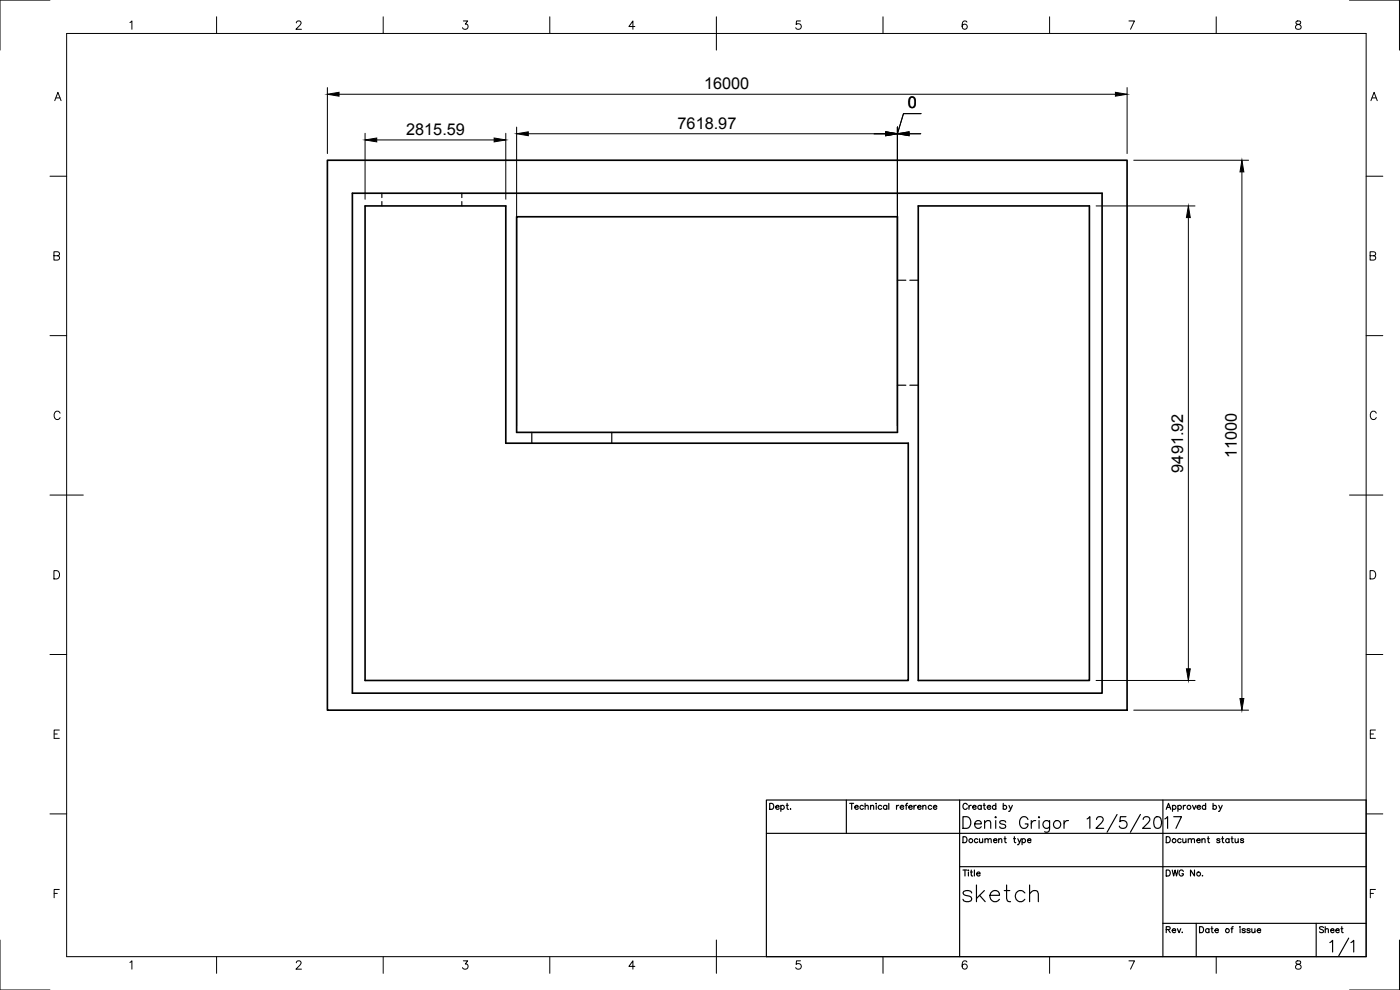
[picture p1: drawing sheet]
<svg xmlns="http://www.w3.org/2000/svg" width="420mm" height="297mm" viewBox="0 0 420 297" stroke-linecap="round" stroke-linejoin="round" font-family="sans-serif">
<defs><g id="words">
<text font-size="9.3" x="324.9" y="250.8">12/5/2017</text>
<text font-size="8.8" x="287.9" y="271.6">sketch</text>
<g font-size="4.9">
<text x="211.3" y="26.7">16000</text>
<text x="272.4" y="32.5">0</text>
<text x="121.9" y="40.4">2815.59</text>
<text x="203.3" y="38.6">7618.97</text>
<text x="371.2" y="137.5" transform="rotate(-90 371.2 137.5)">11000</text>
<text x="355.1" y="141.8" transform="rotate(-90 355.1 141.8)">9491.92</text>
<text x="394.8" y="281.2">Sheet</text>
</g>
</g></defs>
<!-- layer: Hidden -->
<path d="M114.6 58v1.3M138.6 58v1.3M114.6 60.5v1.3M138.6 60.5v1.3M269.3 84.1h2.6M273.1 84.1h2.5M269.3 115.6h2.6M273.1 115.6h2.5M159.6 129.7v3.3M183.6 129.7v3.3" fill="none" stroke="#000" stroke-width=".35"/>
<!-- layer: Visible -->
<path d="M98.3 48.1h240v165h-240zM105.8 58h225v150h-225zM109.6 61.8h42.2v71.2h120.8v71.2h-163zM155 65h114.3v64.7h-114.3zM275.6 61.8h51.3v142.4h-51.3z" fill="none" stroke="#000" stroke-width=".5"/>
<!-- layer: Border -->
<g fill="none" stroke="#000" stroke-width=".3">
<path d="M15 0h-15v15M20 10h390v277h-390zM39 6.8l.6-.5v2.5M65 5v5M88.9 6.9l.5-.6 .8 .2a.78 .78 0 0 1-.2 1.1l-1.2 1.2h1.7M115 5v5M139 6.3h1.4l-.8 .9a.83 .83 0 0 1 .7 1.4 .83 .83 0 0 1-1.5-.3M165 5v5M190.5 8h-1.8l1.2-1.7v2.5M215 5v10M240.2 6.3h-1.2l-.1 1.1a.88 .88 0 0 1 1.4-.1 .88 .88 0 0 1-.2 1.4 .88 .88 0 0 1-1.3-.4M265 5v5"/>
<path d="M290.2 6.6a.74 .74 0 0 0-1.1-.2 1.43 1.43 0 0 0 .5 2.4 .78 .78 0 0 0 .7-.8 .78 .78 0 0 0-.8-.8 .78 .78 0 0 0-.8 .8M315 5v5M338.8 6.3h1.7l-1.2 2.5M365 5v5M389 6.4a.51 .51 0 0 0 .3 .8 .9 .9 0 0 1 1 .4 .9 .9 0 0 1-.1 1.1l-.8 .1a.72 .72 0 0 1-.6-.8 .72 .72 0 0 1 .7-.6l.5-.2a.51 .51 0 0 0 .2-.8zM405 0h15v15M16.4 30.2l1-2.5 .9 2.5M16.8 29.4h1.2M411.4 30.2l1-2.5 .9 2.5M411.8 29.4h1.2M15 52.9h5M410 52.9h5"/>
<path d="M16.2 76.7l1.4-.1 .3-.3-.2-.5-.4-.3h-1.1v2.5h1.1a.66 .66 0 0 0 .6-.6 .66 .66 0 0 0-.6-.7M411.2 76.7l1.4-.1 .3-.3-.2-.5-.4-.3h-1.1v2.5h1.1a.66 .66 0 0 0 .6-.6 .66 .66 0 0 0-.6-.7M15 100.7h5M410 100.7h5M18 124a.92 .92 0 0 0-1-.6 .92 .92 0 0 0-.8 .9v.6a.92 .92 0 0 0 .8 1 .92 .92 0 0 0 1-.6M413 124a.92 .92 0 0 0-1-.6 .92 .92 0 0 0-.8 .9v.6a.92 .92 0 0 0 .8 1 .92 .92 0 0 0 1-.6M15 148.5h10M405 148.5h10M16.2 171.2h.8a1.33 1.33 0 0 1 .9 1.3 1.33 1.33 0 0 1-.9 1.2h-.8zM411.2 171.2h.8a1.33 1.33 0 0 1 .9 1.3 1.33 1.33 0 0 1-.9 1.2h-.8zM15 196.4h5M410 196.4h5"/>
<path d="M17.8 219h-1.6v2.5h1.6M412.8 219h-1.6v2.5h1.6M16.2 220.2h1M411.2 220.2h1M15 244.2h5M410 244.2h5M16.2 268.1h1M17.8 266.9h-1.6v2.5M411.2 268.1h1M412.8 266.9h-1.6v2.5M0 282v15h15M39 288.8l.6-.5v2.5"/>
<path d="M65 287v5M88.9 288.9l.5-.6 .8 .2a.78 .78 0 0 1-.2 1.1l-1.2 1.2h1.7M115 287v5M139 288.3h1.4l-.8 .9a.83 .83 0 0 1 .7 1.4 .83 .83 0 0 1-1.5-.3M165 287v5M190.5 290h-1.8l1.2-1.7v2.5M215 282v10M240.2 288.3h-1.2l-.1 1.1a.88 .88 0 0 1 1.4-.1 .88 .88 0 0 1-.2 1.4 .88 .88 0 0 1-1.3-.4M265 287v5M290.2 288.6a.74 .74 0 0 0-1.1-.2 1.43 1.43 0 0 0 .5 2.4 .78 .78 0 0 0 .7-.8 .78 .78 0 0 0-.8-.8 .78 .78 0 0 0-.8 .8M315 287v5M338.8 288.3h1.7l-1.2 2.5"/>
<path d="M365 287v5M389 288.4a.51 .51 0 0 0 .3 .8 .9 .9 0 0 1 1 .4 .9 .9 0 0 1-.1 1.1l-.8 .1a.72 .72 0 0 1-.6-.8 .72 .72 0 0 1 .7-.6l.5-.2a.51 .51 0 0 0 .2-.8zM420 282v15h-15"/>
</g>
<!-- layer: TitleBlock -->
<g fill="none" stroke="#000" stroke-width=".35">
<path d="M230 240h180v47h-180zM230 250h180M231 241h.6a.96 .96 0 0 1 .6 .9 .96 .96 0 0 1-.6 .9h-.6zM232.8 242.2h1a.58 .58 0 0 0-.6-.5 .58 .58 0 0 0-.5 .6 .58 .58 0 0 0 .5 .5l.6-.2M234.3 241.9a.57 .57 0 0 1 .9-.1 .57 .57 0 0 1 0 .9 .57 .57 0 0 1-.9-.1M234.3 241.6v1.8M236 241.6h.6M236.2 241v1.5l.5 .3M237.3 242.7v.1M254 240v10M255 241h1.2M255.6 241v1.8"/>
<path d="M256.5 242.2h1.1a.58 .58 0 0 0-.7-.5 .58 .58 0 0 0-.5 .6 .58 .58 0 0 0 .6 .5l.6-.2M259.1 241.9a.57 .57 0 0 0-.8-.1 .57 .57 0 0 0 0 .9 .57 .57 0 0 0 .8-.1M259.6 242l.5-.4 .4 .1 .1 1.1M259.6 241v1.8M261.3 242l.4-.4 .4 .1 .1 1.1M261.3 241.6v1.2M263 241v.2zM263 241.6v1.2M264.6 241.9a.57 .57 0 0 0-.8-.1 .57 .57 0 0 0 0 .9 .57 .57 0 0 0 .8-.1M266.1 241.9a.57 .57 0 0 0-.8-.1 .57 .57 0 0 0 0 .9 .57 .57 0 0 0 .8-.1M266.1 241.6v1.2M266.7 241v1.8"/>
<path d="M269.1 241.6v1.2M269.7 241.6l-.4 .1-.2 .5M270.2 242.2h1a.58 .58 0 0 0-.6-.5 .58 .58 0 0 0-.5 .6 .58 .58 0 0 0 .5 .5l.6-.2M271.7 241.6h.6M272.4 241l-.4 .4v1.4M272.7 242.2h1.1a.58 .58 0 0 0-.7-.5 .58 .58 0 0 0-.5 .6 .58 .58 0 0 0 .6 .5l.6-.2M274.3 241.6v1.2M275 241.6l-.5 .1-.2 .5M275.4 242.2h1a.58 .58 0 0 0-.6-.5 .58 .58 0 0 0-.5 .6 .58 .58 0 0 0 .5 .5l.6-.2M276.9 242l.5-.4 .4 .1 .1 1.1M276.9 241.6v1.2M279.6 241.9a.57 .57 0 0 0-.8-.1 .57 .57 0 0 0 0 .9 .57 .57 0 0 0 .8-.1"/>
<path d="M280.1 242.2h1a.58 .58 0 0 0-.6-.5 .58 .58 0 0 0-.5 .6 .58 .58 0 0 0 .5 .5l.6-.2M288 240v47M289 251h.6a.96 .96 0 0 1 .6 .9 .96 .96 0 0 1-.6 .9h-.6zM289 245h1.2a1.87 1.87 0 0 1 1.2 1.8 1.87 1.87 0 0 1-1.2 1.7h-1.2zM290.3 241.5a.66 .66 0 0 0-.8-.5 .66 .66 0 0 0-.5 .7v.5a.66 .66 0 0 0 .5 .6 .66 .66 0 0 0 .8-.4M290.8 241.6v1.2M291.5 241.6l-.4 .1-.3 .5M291.9 242.2h1a.58 .58 0 0 0-.6-.5 .58 .58 0 0 0-.5 .6 .58 .58 0 0 0 .5 .5l.6-.2M292.5 247.2h2a1.08 1.08 0 0 0-1.5-.9 1.08 1.08 0 0 0-.3 1.7 1.06 1.06 0 0 0 1.8 0M293.5 251.9a.57 .57 0 0 0-.9-.1 .57 .57 0 0 0 0 .9 .57 .57 0 0 0 .9-.1M294 251.6l.1 1.2h.4l.4-.3M294.5 241.9a.57 .57 0 0 0-.9-.1 .57 .57 0 0 0 0 .9 .57 .57 0 0 0 .9-.1"/>
<path d="M294.5 241.6v1.2M294.9 251.6v1.2M295.1 241.6h.6M295.3 241v1.5l.5 .3M295.5 246.9l.8-.7 .9 .2 .1 2.1M295.5 246.2v2.3M295.6 252l.4-.4 .5 .1v1.1M295.6 251.6v1.2M296.3 242.2h1a.58 .58 0 0 0-.6-.5 .58 .58 0 0 0-.5 .6 .58 .58 0 0 0 .5 .5l.6-.2M296.5 252l.5-.4 .4 .1 .1 1.1M298.2 252.2h1a.58 .58 0 0 0-.6-.5 .58 .58 0 0 0-.5 .6 .58 .58 0 0 0 .5 .5l.6-.2M298.7 245.2l.1-.2 .2 .2-.2 .2z"/>
<path d="M298.8 246.2v2.3M298.9 241.9a.57 .57 0 0 0-.9-.1 .57 .57 0 0 0 0 .9 .57 .57 0 0 0 .9-.1M298.9 241v1.8M299.7 252l.4-.4 .5 .1 .1 1.1M299.7 251.6v1.2M301.1 241.9a.57 .57 0 0 1 .8-.1 .57 .57 0 0 1 0 .9 .57 .57 0 0 1-.8-.1M301.1 241v1.8M301.3 251.6h.6M301.6 251v1.5l.4 .3M301.8 246.7a1.06 1.06 0 0 0-1.8 0l.5 .5 1.2 .3 .1 .5a1.06 1.06 0 0 1-1.8 0M302.8 241.6l.5 1.2 .5-1.2M303.3 242.8l-.2 .6h-.4"/>
<path d="M304.2 251.6h.6M304.4 251v1.5l.5 .3M305.5 251.6l.5 1.2 .5-1.2M306 252.8l-.3 .6h-.3M306.7 251.9a.57 .57 0 0 1 .9-.1 .57 .57 0 0 1 0 .9 .57 .57 0 0 1-.9-.1M306.7 251.6v1.8M308.4 252.2h1a.58 .58 0 0 0-.6-.5 .58 .58 0 0 0-.5 .6 .58 .58 0 0 0 .5 .5l.6-.2M308.5 245.9a1.29 1.29 0 0 0-1.5-.9 1.29 1.29 0 0 0-1 1.4 1.53 1.53 0 0 0 .3 1.6 1.53 1.53 0 0 0 1.7 .4l.5-.7v-.5h-.8M309.5 246.2v2.3M310.8 246.2a1.13 1.13 0 0 0-1.3 1M311.8 245l.2 .2-.2 .2-.1-.2zM311.8 246.2v2.3"/>
<path d="M315 246.2v2.7a.92 .92 0 0 1-.5 .8 .92 .92 0 0 1-1-.2M315 246.7a1.12 1.12 0 0 0-1.6-.2 1.12 1.12 0 0 0 0 1.7 1.12 1.12 0 0 0 1.6-.2M319.3 246.2v2.3M320.7 246.2a1.13 1.13 0 0 0-1.4 1M349 240v47M357.9 241.6l.5 1.2 .5-1.2M359.2 252.2h1a.58 .58 0 0 0-.6-.5 .58 .58 0 0 0-.5 .6 .58 .58 0 0 0 .5 .5l.6-.2M359.3 242.2h1a.58 .58 0 0 0-.6-.5 .58 .58 0 0 0-.6 .6 .58 .58 0 0 0 .6 .5l.6-.2M360.7 252l.4-.4 .5 .1 .1 1.1M360.7 251.6v1.2M361.8 241.9a.57 .57 0 0 0-.8-.1 .57 .57 0 0 0 0 .9 .57 .57 0 0 0 .8-.1M361.8 241v1.8"/>
<path d="M362.3 251.6h.6M362.6 251v1.5l.4 .3M364.1 241.9a.57 .57 0 0 1 .8-.1 .57 .57 0 0 1 0 .9 .57 .57 0 0 1-.8-.1M364.1 241v1.8M365.8 241.6l.5 1.2 .5-1.2M366.1 251.9l-.3-.3-.6 .3 .8 .4v.5h-.5l-.3-.2M366.3 242.8l-.3 .6h-.3M366.6 251.6h.6M366.9 251v1.5l.4 .3M368.9 251.9a.57 .57 0 0 0-.9-.1 .57 .57 0 0 0 0 .9 .57 .57 0 0 0 .9-.1M368.9 251.6v1.2M369.5 251.6h.6"/>
<path d="M369.7 251v1.5l.4 .3M370.7 251.6v1.2h.5l.4-.3M371.6 251.6v1.2M373.2 251.9l-.3-.3-.6 .3 .8 .4v.5h-.5l-.3-.2M288 260h122M289 261h1.2M289.6 261v1.8M290.6 261v.2zM291.5 261v1.5l.4 .3M292.4 261v1.8M349 277h61M350 261h.6a.96 .96 0 0 1 .6 .9 .96 .96 0 0 1-.6 .9h-.6z"/>
<path d="M350 278.9l1-.1 .1-.6-1.1-.2v1.8M350.6 278.9l.6 .9M351.8 261l.4 1.8 .5-1.8 .4 1.8 .4-1.8M351.8 279.2h1a.58 .58 0 0 0-.6-.5 .58 .58 0 0 0-.5 .6 .58 .58 0 0 0 .5 .5l.6-.2M353.3 278.6l.6 1.2 .5-1.2M354.8 279.7l.1 .1M355.1 261.5a.66 .66 0 0 0-.7-.5 .66 .66 0 0 0-.5 .7v.5a.64 .64 0 0 0 .6 .7 .64 .64 0 0 0 .6-.7h-.4M358.5 261v1.8l-1.2-1.8v1.8M359 277v10M360 278h.6a.96 .96 0 0 1 .6 .9 .96 .96 0 0 1-.6 .9h-.6zM360.9 262.7l.1 .1M362.8 278.9a.57 .57 0 0 0-.8-.1 .57 .57 0 0 0 0 .9 .57 .57 0 0 0 .8-.1"/>
<path d="M362.8 278.6v1.2M363.4 278.6h.6M363.7 278v1.5l.4 .3M364.6 279.2h1.1a.58 .58 0 0 0-.7-.5 .58 .58 0 0 0-.5 .6 .58 .58 0 0 0 .6 .5l.6-.2M369.4 278.6h.6M370.1 278l-.4 .4v1.4M372.2 278v.2zM372.2 278.6v1.2M373.7 278.9l-.3-.3-.5 .1v.4l.7 .2 .1 .3-.3 .2-.6-.2M375.2 278.9l-.4-.3-.5 .1v.4l.8 .2 .1 .3-.4 .2-.6-.2M375.7 278.6l.1 1.2h.4l.4-.3M376.6 278.6v1.2"/>
<path d="M377.3 279.2h1a.58 .58 0 0 0-.6-.5 .58 .58 0 0 0-.5 .6 .58 .58 0 0 0 .5 .5l.6-.2M395 277v10M399.1 282.8l.8-.7v3.5M404.8 281.5l-3 5.3M405.4 282.8l.9-.7v3.5"/>
<circle cx="291.4" cy="252.2" r=".59"/>
<circle cx="317.2" cy="247.3" r="1.16"/>
<circle cx="359.7" cy="262.2" r=".59"/>
<circle cx="368.4" cy="279.2" r=".59"/>
</g>
<!-- layer: Dimensions -->
<g fill="none" stroke="#000" stroke-width=".3">
<path d="M98.3 26.3v19.8M101.8 28.3h233M109.6 40v19.8M151.8 40v19.8M155 38.1v89.6M269.3 38.1v89.6v-89.6v24.9M276.4 34.1h-5.3l-1.8 6M338.3 26.3v19.8M113.1 42h35.2M158.5 40.1h107.3M272.8 40.1h3.5M340.3 48.1h34.4"/>
<path d="M372.7 51.6v158M328.9 61.8h29.7M356.6 65.3v135.4M328.9 204.2h29.7M340.3 213.1h34.4"/>
</g>
<path d="M98.3 28.3l3.5-.6v1.2zM155 40.1l3.5-.5v1.1zM265.8 39.6l3.5 .5-3.5 .6zM269.3 40.1l3.5-.5v1.1zM334.8 27.7l3.5 .6-3.5 .6zM109.6 42l3.5-.6v1.2zM148.3 41.4l3.5 .6-3.5 .6zM372.7 48.1l.6 3.5h-1.2zM356.6 61.8l.6 3.5h-1.1zM356.1 200.7h1.1l-.6 3.5zM372.1 209.6h1.2l-.6 3.5z" fill="#000" stroke="#000" stroke-width=".3"/>
<use href="#words"/>
</svg>
